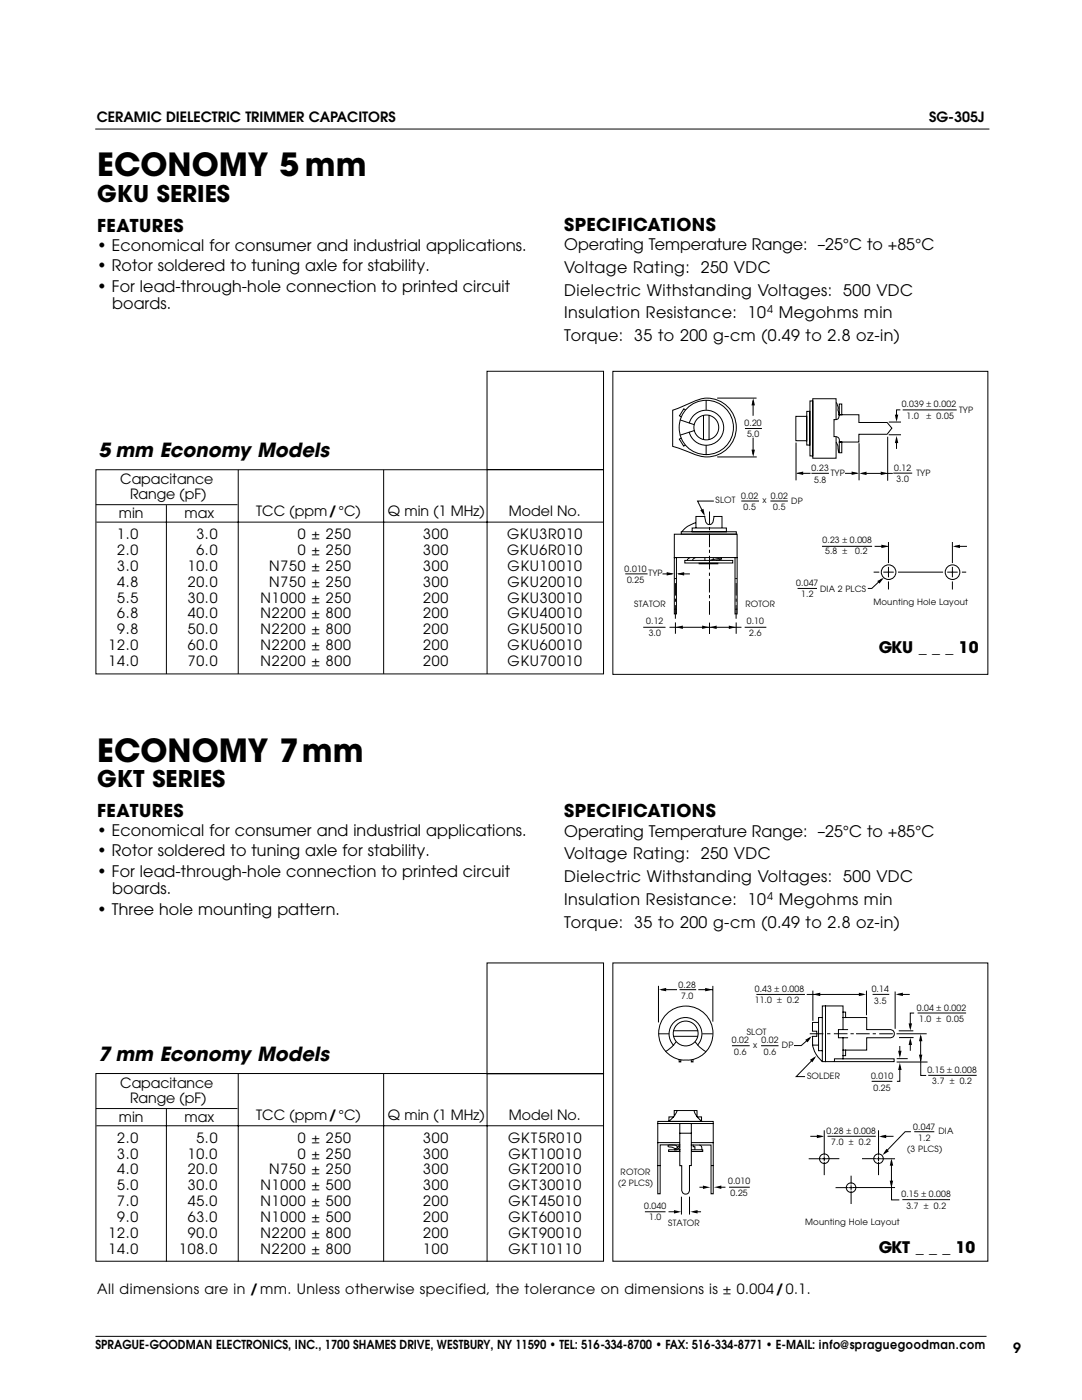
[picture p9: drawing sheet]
<svg xmlns="http://www.w3.org/2000/svg" width="216mm" height="279mm" viewBox="0 0 216 279" stroke-linecap="round" stroke-linejoin="round" font-family="sans-serif">
<defs><g id="words">
<g font-size="6.3">
<text x="19.4" y="35.2">ECONOMY 5 mm</text>
<text x="19.4" y="152">ECONOMY 7mm</text>
</g>
<g font-size="4.6">
<text x="19.4" y="40.4">GKU SERIES</text>
<text x="19.4" y="157.2">GKT SERIES</text>
</g>
<g font-size="3.9">
<text x="19.7" y="91.3">5 mm Economy Models</text>
<text x="19.7" y="211.8">7 mm Economy Models</text>
</g>
<g font-size="3.5">
<text x="19.4" y="46.2">FEATURES</text>
<text x="112.6" y="46.1">SPECIFICATIONS</text>
<text x="19.4" y="163">FEATURES</text>
<text x="112.6" y="163.1">SPECIFICATIONS</text>
</g>
<g font-size="3.2">
<text x="19.4" y="50.1">• Economical for consumer and industrial applications.</text>
<text x="112.6" y="49.9">Operating Temperature Range: –25°C to +85°C</text>
<text x="19.4" y="54.2">• Rotor soldered to tuning axle for stability.</text>
<text x="19.4" y="58.2">• For lead-through-hole connection to printed circuit</text>
<text x="112.6" y="54.5">Voltage Rating: 250 VDC</text>
<text x="112.6" y="59">Dielectric Withstanding Voltages: 500 VDC</text>
<text x="22.4" y="61.7">boards.</text>
<text x="112.6" y="63.6">Insulation Resistance: 10</text>
<text x="155.4" y="63.6">Megohms min</text>
<text x="112.6" y="68.1">Torque: 35 to 200 g-cm (0.49 to 2.8 oz-in)</text>
<text x="175.3" y="130.3">GKU _ _ _ 10</text>
<text x="19.4" y="166.9">• Economical for consumer and industrial applications.</text>
<text x="112.6" y="166.9">Operating Temperature Range: –25°C to +85°C</text>
<text x="19.4" y="170.9">• Rotor soldered to tuning axle for stability.</text>
<text x="112.6" y="171.5">Voltage Rating: 250 VDC</text>
<text x="19.4" y="175">• For lead-through-hole connection to printed circuit</text>
<text x="22.4" y="178.5">boards.</text>
<text x="112.6" y="176">Dielectric Withstanding Voltages: 500 VDC</text>
<text x="19.4" y="182.5">• Three hole mounting pattern.</text>
<text x="112.6" y="180.6">Insulation Resistance: 10</text>
<text x="112.6" y="185.1">Torque: 35 to 200 g-cm (0.49 to 2.8 oz-in)</text>
<text x="155.4" y="180.6">Megohms min</text>
<text x="175.3" y="250.1">GKT _ _ _ 10</text>
</g>
<g font-size="2.8">
<text x="19.3" y="24.4">CERAMIC DIELECTRIC TRIMMER CAPACITORS</text>
<text x="185.4" y="24.4">SG-305J</text>
<text x="24" y="96.6">Capacitance</text>
<text x="25.9" y="99.6">Range (pF)</text>
<text x="23.4" y="107.5">1.0</text>
<text x="23.7" y="103.3">min</text>
<text x="36.8" y="103.3">max</text>
<text x="39.2" y="107.5">3.0</text>
<text x="51.1" y="103">TCC (ppm/°C)</text>
<text x="59.4" y="107.5">0 ± 250</text>
<text x="77.4" y="103">Q min (1 MHz)</text>
<text x="84.5" y="107.5">300</text>
<text x="101.2" y="107.5">GKU3R010</text>
<text x="101.5" y="103">Model No.</text>
<text x="23.4" y="110.7">2.0</text>
<text x="23.4" y="113.9">3.0</text>
<text x="37.5" y="113.9">10.0</text>
<text x="39.2" y="110.7">6.0</text>
<text x="53.7" y="113.9">N750 ± 250</text>
<text x="59.4" y="110.7">0 ± 250</text>
<text x="84.5" y="110.7">300</text>
<text x="84.5" y="113.9">300</text>
<text x="101.2" y="110.7">GKU6R010</text>
<text x="101.3" y="113.9">GKU10010</text>
<text x="23.4" y="117.1">4.8</text>
<text x="37.5" y="117.1">20.0</text>
<text x="53.7" y="117.1">N750 ± 250</text>
<text x="84.5" y="117.1">300</text>
<text x="101.3" y="117.1">GKU20010</text>
<text x="23.4" y="120.2">5.5</text>
<text x="23.4" y="123.4">6.8</text>
<text x="37.5" y="120.2">30.0</text>
<text x="37.5" y="123.4">40.0</text>
<text x="52" y="120.2">N1000 ± 250</text>
<text x="52" y="123.4">N2200 ± 800</text>
<text x="84.5" y="120.2">200</text>
<text x="84.5" y="123.4">200</text>
<text x="101.3" y="120.2">GKU30010</text>
<text x="101.3" y="123.4">GKU40010</text>
<text x="21.7" y="129.8">12.0</text>
<text x="23.4" y="126.6">9.8</text>
<text x="37.5" y="129.8">60.0</text>
<text x="37.5" y="126.6">50.0</text>
<text x="52" y="126.6">N2200 ± 800</text>
<text x="52" y="129.8">N2200 ± 800</text>
<text x="84.5" y="126.6">200</text>
<text x="84.5" y="129.8">200</text>
<text x="101.3" y="126.6">GKU50010</text>
<text x="101.3" y="129.8">GKU60010</text>
<text x="21.7" y="132.9">14.0</text>
<text x="37.5" y="132.9">70.0</text>
<text x="52" y="132.9">N2200 ± 800</text>
<text x="84.5" y="132.9">200</text>
<text x="101.3" y="132.9">GKU70010</text>
<text x="24" y="217.1">Capacitance</text>
<text x="25.9" y="220.1">Range (pF)</text>
<text x="23.7" y="223.8">min</text>
<text x="36.8" y="223.8">max</text>
<text x="51.1" y="223.5">TCC (ppm/°C)</text>
<text x="77.4" y="223.5">Q min (1 MHz)</text>
<text x="101.5" y="223.5">Model No.</text>
<text x="23.4" y="228">2.0</text>
<text x="23.4" y="231.2">3.0</text>
<text x="37.5" y="231.2">10.0</text>
<text x="39.2" y="228">5.0</text>
<text x="59.4" y="228">0 ± 250</text>
<text x="59.4" y="231.2">0 ± 250</text>
<text x="84.5" y="228">300</text>
<text x="84.5" y="231.2">300</text>
<text x="101.4" y="228">GKT5R010</text>
<text x="101.4" y="231.2">GKT10010</text>
<text x="23.4" y="234.4">4.0</text>
<text x="23.4" y="237.6">5.0</text>
<text x="37.5" y="234.4">20.0</text>
<text x="37.5" y="237.6">30.0</text>
<text x="52" y="237.6">N1000 ± 500</text>
<text x="53.7" y="234.4">N750 ± 250</text>
<text x="84.5" y="237.6">300</text>
<text x="84.5" y="234.4">300</text>
<text x="101.4" y="237.6">GKT30010</text>
<text x="101.4" y="234.4">GKT20010</text>
<text x="23.4" y="240.7">7.0</text>
<text x="23.4" y="243.9">9.0</text>
<text x="37.5" y="240.7">45.0</text>
<text x="37.5" y="243.9">63.0</text>
<text x="52" y="240.7">N1000 ± 500</text>
<text x="52" y="243.9">N1000 ± 500</text>
<text x="84.5" y="240.7">200</text>
<text x="84.5" y="243.9">200</text>
<text x="101.4" y="240.7">GKT45010</text>
<text x="101.4" y="243.9">GKT60010</text>
<text x="21.7" y="247.1">12.0</text>
<text x="21.7" y="250.3">14.0</text>
<text x="35.7" y="250.3">108.0</text>
<text x="37.5" y="247.1">90.0</text>
<text x="52" y="247.1">N2200 ± 800</text>
<text x="52" y="250.3">N2200 ± 800</text>
<text x="84.5" y="247.1">200</text>
<text x="84.5" y="250.3">100</text>
<text x="101.4" y="247.1">GKT90010</text>
<text x="101.4" y="250.3">GKT10110</text>
<text x="19.4" y="258.3">All dimensions are in / mm. Unless otherwise specified, the tolerance on dimensions is ± 0.004 / 0.1.</text>
<text x="202.2" y="270.1">9</text>
</g>
<text font-size="2.5" x="19" y="269.3">SPRAGUE-GOODMAN ELECTRONICS, INC., 1700 SHAMES DRIVE, WESTBURY, NY 11590 • TEL: 516-334-8700 • FAX: 516-334-8771 • E-MAIL: info@spraguegoodman.com</text>
<g font-size="2.1">
<text x="153.1" y="62.5">4</text>
<text x="153.1" y="179.5">4</text>
</g>
<g font-size="1.7">
<text x="179.9" y="81.3">0.039 ± 0.002</text>
<text x="180.9" y="83.6">1.0</text>
<text x="184.9" y="83.6">± 0.05</text>
<text x="191.4" y="82.3">TYP</text>
<text x="148.6" y="85">0.20</text>
<text x="149.1" y="87.3">5.0</text>
<text x="161.9" y="94">0.23</text>
<text x="165.8" y="95">TYP</text>
<text x="178.4" y="94">0.12</text>
<text x="182.9" y="95">TYP</text>
<text x="142.8" y="100.4">SLOT</text>
<text x="147.9" y="99.5">0.02</text>
<text x="148.4" y="101.8">0.5</text>
<text x="152.2" y="100.4">x</text>
<text x="153.8" y="99.5">0.02</text>
<text x="154.3" y="101.8">0.5</text>
<text x="157.9" y="100.5">DP</text>
<text x="162.4" y="96.3">5.8</text>
<text x="178.9" y="96.3">3.0</text>
<text x="164.1" y="108.4">0.23 ± 0.008</text>
<text x="164.6" y="110.6">5.8 ±</text>
<text x="170.6" y="110.6">0.2</text>
<text x="124.6" y="114.1">0.010</text>
<text x="125.1" y="116.4">0.25</text>
<text x="129.4" y="115">TYP</text>
<text x="158.9" y="116.9">0.047</text>
<text x="159.9" y="119.2">1.2</text>
<text x="163.6" y="118.1">DIA 2 PLCS</text>
<text x="126.6" y="121.1">STATOR</text>
<text x="128.9" y="124.6">0.12</text>
<text x="148.7" y="121.2">ROTOR</text>
<text x="149" y="124.6">0.10</text>
<text x="174.3" y="120.6">Mounting Hole Layout</text>
<text x="129.4" y="126.9">3.0</text>
<text x="149.5" y="126.8">2.6</text>
<text x="135.4" y="197.1">0.28</text>
<text x="150.6" y="197.9">0.43 ± 0.008</text>
<text x="135.9" y="199.4">7.0</text>
<text x="150.6" y="200.2">11.0 ± 0.2</text>
<text x="173.9" y="198.1">0.14</text>
<text x="174.4" y="200.3">3.5</text>
<text x="182.9" y="201.7">0.04 ± 0.002</text>
<text x="183.4" y="204">1.0 ± 0.05</text>
<text x="146" y="208.2">0.02</text>
<text x="149" y="206.5">SLOT</text>
<text x="150.3" y="209.1">x</text>
<text x="151.9" y="208.2">0.02</text>
<text x="156" y="209.2">DP</text>
<text x="146.5" y="210.5">0.6</text>
<text x="152.4" y="210.5">0.6</text>
<text x="161.1" y="215.4">SOLDER</text>
<text x="173.8" y="215.4">0.010</text>
<text x="185" y="214.1">0.15 ± 0.008</text>
<text x="174.3" y="217.6">0.25</text>
<text x="186" y="216.4">3.7 ± 0.2</text>
<text x="164.9" y="226.3">0.28 ± 0.008</text>
<text x="182.2" y="225.4">0.047</text>
<text x="183.2" y="227.7">1.2</text>
<text x="187.2" y="226.4">DIA</text>
<text x="165.9" y="228.6">7.0 ± 0.2</text>
<text x="181" y="229.8">(3 PLCS)</text>
<text x="123.3" y="236.8">(2 PLCS)</text>
<text x="123.8" y="234.5">ROTOR</text>
<text x="145.3" y="236.3">0.010</text>
<text x="145.8" y="238.6">0.25</text>
<text x="179.9" y="238.9">0.15 ± 0.008</text>
<text x="128.5" y="241.2">0.040</text>
<text x="129.5" y="243.5">1.0</text>
<text x="133.3" y="244.6">STATOR</text>
<text x="160.7" y="244.6">Mounting Hole Layout</text>
<text x="180.9" y="241.2">3.7 ± 0.2</text>
</g>
</g></defs>
<g fill="none" stroke="#000" stroke-width=".2">
<path d="M19 25.8h178.4M97.2 192.2h23.2v22.1h-23.2zM131.4 196.8v7.1M132 197.5h3M135.6 197.5h3.3M139.4 197.5h2.8M142.2 196.9v6.9M19.1 214.2h101.3v37.5h-101.3zM47.5 214.3v37.5M76.6 214.3v37.5M97.2 214.3v37.5M131.5 206.3h1.9"/>
<path d="M139.2 208.5a3.3 3.3 0 0 0-.2-4.5 3.3 3.3 0 0 0-4.5 0 3.3 3.3 0 0 0-.1 4.6M140.2 206.3h1.9M146.2 208.7h3.3M152 208.7h3.2M161.5 207.2l-1.6 1.5h-1.4M178.9 212h6.2M19.1 221.2h28.3M19.2 224.7h101.3M33.2 221.3v30.5M136 238.8v3.6M137.6 238.8v3.6M139.6 236.9h1.3"/>
<path d="M145.5 236.9h4.1M161.5 231.3h2.3M164 226.8h-2.2M164.1 231.3h.8M164.5 225.7v4.8M164.5 230.9v.7M164.5 232v2.4M174.9 231.3h.8M175.3 225.7v4.8M175.3 230.9v.7M175.3 232v2.4M175.9 231.3h2.6"/>
<path d="M178.2 226.8h-2.1M181.8 225.9h-1.2l-4.1 4.2M182.4 225.9h4M128.7 241.8h4.1M133.4 241.8h1.2M19 266.7h177.8"/>
</g>
<path d="M131.4 197.5l1.5-.3v.6zM140.7 197.2l1.5 .3-1.5 .3zM140.3 236.6l1.5 .3-1.5 .4zM142.4 236.9l1.5-.3v.7zM163 226.5l1.5 .3-1.5 .3zM175.3 226.8l1.5-.3v.7zM176.9 229.3l.5 .5-1.3 .8zM134.5 241.5l1.5 .3-1.5 .4zM137.7 241.8l1.5-.3v.7z" fill="#000"/>
<path d="M143.4 236.9h1.4zM138.6 241.8h1.3z" fill="#000" stroke="#000" stroke-width=".2"/>
<circle cx="136.8" cy="206.3" r="2.48" fill="#fff" stroke="#000" stroke-width=".2"/>
<g fill="none" stroke="#000" stroke-width=".2">
<path d="M97.2 74.1h23.2v19.6h-23.2zM140.9 79.9v1.8M143.2 79.5h7.7M19.1 93.7h101.3v40.8h-101.3zM47.5 93.8v40.7M76.6 93.8v40.7M97.2 93.8v40.7M134.2 81.9l.9-.3a20.9 20.9 0 0 1 5.9-2.1 5.9 5.9 0 0 1 5.8 7.2 5.9 5.9 0 0 1-8.4 3.9l-4.2-1.5zM137.5 84.4a3.5 3.5 0 0 1 5.5-1.9 3.5 3.5 0 0 1-.1 5.7 3.5 3.5 0 0 1-5.4-1.9M140.9 89v1.7M142.3 100h-3.1l1.1 2.3M143.2 91.2h7.7"/>
<path d="M148 100h3.3M148.6 85.5h3.4M153.8 100h3.3M158.8 83.1h2.2v4.9h-2.2zM158.8 88.3v7.6M161 82.1h.6v6.7h-.6zM161.6 80h.6v11h-.6zM166.8 83.7v-4.1h-4.6v11.8h4.6v-4.2M171.4 88.4v7.5M172.7 94.5h5.3M177.1 87.2v8.7M177.3 86.8h2.5"/>
<path d="M177.3 84.2h2.5M178.3 94.4h3.6M178.9 87.7v1.9M179.7 81.8h-.8v1.8M180.1 81.8h10.8M19.1 100.7h28.3M19.2 104.2h101.3M33.2 100.8v33.7M164.1 109h9.8M174.4 114.2h1M176.4 114.2h1.8M177.1 109h-2.5"/>
<path d="M177.3 108.3v4M177.3 113.2v1.9M177.3 116.1v1.4M179.3 114.2h8.8M189.1 114.2h1.9M190 108.3v4M190 113.2v1.9M190 116.1v1.4M192 114.2h.7M192.8 109h-2.1M128.4 125.2h4.4M133.6 125.2h14.4"/>
<path d="M134.8 124.2v2.3M141.6 124.3v2.2M146.9 124.2v2.3M148.6 125.2h4.3M122.3 192.2h74.8v59.5h-74.8zM150.9 198.5h9.7M161.1 198.5h11.1M162.2 197.8v5.8M172.9 197.8v4.7M174.1 198.5h3.3M178.6 198v7.2M179.3 198.5h2.1"/>
<path d="M134.4 205.7h4.8M134.4 206.8h4.7M134.8 208a5.8 5.8 0 0 1-2 1.8M135.5 211.5v.4h.3v-.4M138.3 211.5v.4h-.4v-.3M138.8 208a5.8 5.8 0 0 0 2 1.8M161.6 206.3h2.7M162.2 208.7a5.9 5.9 0 0 0 1.8 3.1M162.5 211.1l-3.6 3.8h1.7M163.3 204.1h-1.2v1.7h.9v1h-.9v1.8h1.2M164 203.1h-.7v6.6h.7M164.7 200.8v11.1"/>
<path d="M165 206.3h.7M166.4 206.3h2.7M168.2 205.4v-4.6h-4.1v11.1h14.3v-.6h-11.9v.5M168.2 203.1h4.7v2.4l5.2 .1a.85 .85 0 0 1 0 1.4l-5.2 .1v2.5h-4.7M168.2 202h.5v1.1M168.2 207.1v4.2M168.7 209.6v1.1h-.5M169.1 205.5h-1.8v1.6h1.8M169.7 206.3h.7M170.8 206.3h2.7M173.9 215.8h4.2M174.1 206.3h.7"/>
<path d="M175.4 206.3h2.8M178.9 206.3h6M178.9 211.3h2.2M179.3 205.7h2.9M179.4 207.1h2.9M179.5 208.8v1.8M179.5 212.8v3h-.5M181.6 207.8v1.9M182.4 202.2h-.8v2.9M183.1 202.2h9.7M183.7 206.9v4.7M183.7 211.2v3.4h1"/>
<path d="M185.2 214.6h9.7M131.3 232.6h.4M131.3 228h4.3M131.3 224.2h11M134.4 222.9h-.9v.9h6.5v-.9h-.8M134.5 229.5l.7-.5 .4-.5v.4l-.2 .3-.4 .3zM134.5 222.6v-1h4.6v1.1M135.1 221.7a3.9 3.9 0 0 1-1.6 2M135.2 229v-.1a.98 .98 0 0 0-1.2-.4h-.5l-.2 .2 1.5 .6M135.6 228.5h-3.9v9.7h-.4v-14.4h11v14.5l-.4-.1v-9.7h-4M135.6 224.4v8.2h.4v4.9a.8 .8 0 0 0 1.3 .7l.3-.6v-5h.3v-8.2M135.7 229.5h-2.3v.3h2.2"/>
<path d="M135.7 226.2h2.2M138.1 229.5h2.1v.3h-2.2M138.1 228h4.2M138.3 228.5v.4h.4v.5M138.5 221.8a3.8 3.8 0 0 0 1.5 1.9M139.6 228.5l.4 .4 .1 .6M142 232.6h.3M165 231.2h2.4M165.1 226.8h9.7M166.8 237h2.4M169.5 237h.7M169.8 234.7v1.6"/>
<path d="M169.8 236.6v.8M169.8 237.7v2.5M170.4 237h8.1M172.1 231.2h2.6M177.9 231.7v4.7M177.9 236.1v3.4h1.5M180.1 239.4h9.5"/>
<circle cx="177.3" cy="114.2" r="1.46"/>
<circle cx="190.1" cy="114.2" r="1.46"/>
<circle cx="136.8" cy="206.2" r="5.4"/>
<circle cx="164.5" cy="231.2" r=".95"/>
<circle cx="169.8" cy="237" r=".95"/>
<circle cx="175.3" cy="231.2" r=".95"/>
</g>
<g fill="#000">
<path d="M150.3 79.4l.3 1.5h-.7zM150 89.7h.6l-.3 1.5zM171.4 94.5l1.5-.4v.7zM175.7 94.1l1.5 .4-1.5 .3zM139.7 101.8l.7-.3 .3 1.5zM134.8 125.2l1.5-.4v.7zM140.1 124.8l1.5 .4-1.5 .3zM141.5 125.2l1.5-.3v.6zM145.4 124.8l1.5 .4-1.5 .3zM162.2 198.5l1.5-.4v.7zM171.4 198.1l1.5 .4-1.5 .3zM178.7 198.4l1.5-.3v.7z"/>
<path d="M160.7 207.5l1.3-.7-.9 1.2zM161.6 211.5l1.3-.8-.8 1.3zM179.6 212l.3 1.5h-.7zM179.2 209.7h.7l-.3 1.5zM181.6 207.1l.4 1.4h-.7zM181.3 204.2h.7l-.4 1.5zM183.7 206.3l.4 1.5h-.7zM183.4 210.5h.6l-.3 1.5zM177.9 231.1l.3 1.5h-.7zM177.5 235.6h.7l-.3 1.5z"/>
</g>
<path d="M150.3 80.1v2.8zM150.3 87.4v3.1z" fill="#000" stroke="#000" stroke-width=".2"/>
<circle cx="140.9" cy="85.3" r="2.48" fill="#fff" stroke="#000" stroke-width=".2"/>
<g fill="none" stroke="#000" stroke-width=".2">
<path d="M122.3 74.1h74.8v60.5h-74.8zM135.8 83.8l2.7 .9M135.9 87.4l-.4 .2 .9 1.4 .4-.2M136.8 81.8l-.3-.2-.9 1.4 .4 .2M138.5 85.9l-2.8 .9M140.4 82.9v4.7M141.5 82.9v4.8M161.6 94.5h-2.4M162 94.5h3.3M166.9 88.3l.2 .6 .3 1.4M166.9 80.4l.3 .8v.8a1.12 1.12 0 0 1-.4 1.7h-.4l.1 3.4a.82 .82 0 0 1 1 1.1h3.9v-1.5h5.6l1-1.3-1-1.1h-5.6v-1.5h-4M167.5 80.6h.5v2.2h-.5z"/>
<path d="M167.5 88.2h.5v2.2h-.5zM171 94.5h-2.3M124.9 114.5h4.2M134.1 114.5h-1.8M134.6 106.6h12.5v4.7h-12.5zM134.6 111.3h.4v11.2h-.4zM134.6 115.5h.3M134.8 116.4v2.5M134.8 119.5v.6M135.9 106.1h11v.5h-11zM136.6 111.8h9.6v.6h-9.6zM137.6 114.5h-2.2"/>
<path d="M137.8 111.3l-.5 .2-.2 .3M138.1 105.4h6.8v.7h-6.8zM138.8 111.3l-.5 .2-.1 .3M138.9 104.3a5.2 5.2 0 0 0-2.8 1.8M139.5 112.4h3.7v.1h-3.7zM140.7 111.3v.5M141.6 114.3v.6M141.6 115.5v2.7M141.6 118.8v.6M141.6 120v2.7M141.6 106.5v2.7M141.6 109.7v.6"/>
<path d="M141.6 110.9v2.7M141.6 102.1v2.5M141.6 105.2v.6M141.7 111.8l2.2-.5 .1 .3-1.1 .2M142.3 111.3v.4M144.1 105.3v-2.2h-1.7v.1a1.28 1.28 0 0 1-.8 1.5 1.35 1.35 0 0 1-.9-1.6h-1.8v2.3M146.7 111.3h.4v11.2h-.4zM146.7 115.5h.4M146.9 116.4v2.5M146.9 119.5v.6M159.1 117.4h3.9M176 115.5l-2 1.9h-.8"/>
<path d="M134.5 121.6h.5M134.8 120.8v2.7M146.7 121.6h.4M146.9 120.8v2.7"/>
<circle cx="140.9" cy="85.3" r="5.4"/>
</g>
<path d="M158.8 94.5l1.5-.4v.7zM169.9 94.1l1.5 .3-1.5 .4zM178.9 86.9l.3 1.5h-.6zM178.6 82.8h.6l-.3 1.4zM133 114.2l1.5 .3-1.5 .4zM135 114.5l1.5-.3v.7zM175 116l1.4-.7-.9 1.2zM175.9 108.7l1.5 .3-1.5 .4zM190.1 109l1.4-.3v.7z" fill="#000"/>
<use href="#words"/>
</svg>
